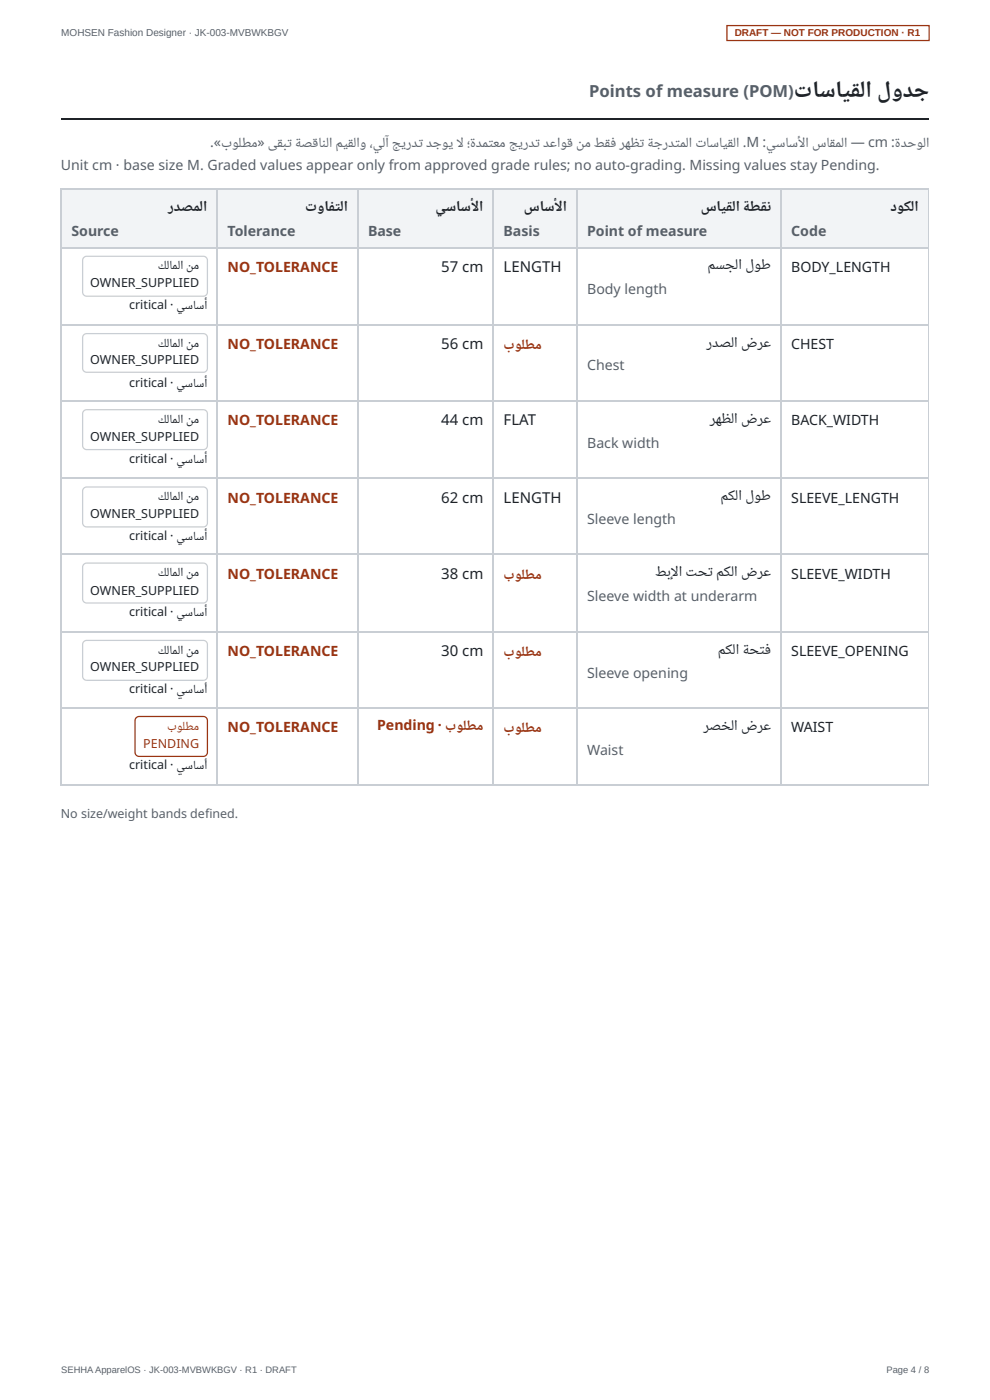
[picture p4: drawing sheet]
<svg xmlns="http://www.w3.org/2000/svg" width="210mm" height="297mm" viewBox="0 0 210 297" stroke-linecap="round" stroke-linejoin="round" font-family="sans-serif">
<defs><g id="words">
<g font-size="4.9" fill="#1f2328">
<text x="168.3" y="20.6">تاساي لا لودج</text>
<text x="180.8" y="22">ق</text>
</g>
<text font-size="3.5" fill="#57606a" x="124.9" y="20.6">Points of measure (POM)</text>
<g font-size="3.2" fill="#1f2328">
<text x="35.7" y="44.7">ردصملا</text>
<text x="64.7" y="44.7">توا</text>
<text x="70.2" y="45.5">ف ت</text>
<text x="72.2" y="44.7">لا</text>
<text x="92.3" y="44.7">يساسألا</text>
<text x="111.1" y="44.7">ساسألا</text>
<text x="148.6" y="44.7">ساي لا ةط</text>
<text x="154.3" y="45.6">ق</text>
<text x="161.6" y="45.6">قن</text>
<text x="188.8" y="44.7">دوكلا</text>
<text x="93.5" y="57.7">57 cm</text>
<text x="106.8" y="57.7">LENGTH</text>
<text x="150" y="57.2">مسجلا لوط</text>
<text x="93.5" y="74.1">56 cm</text>
<text x="149.8" y="73.6">ردصلا ضرع</text>
<text x="150.5" y="89.7">رهظلا ضرع</text>
<text x="93.5" y="90.2">44 cm</text>
<text x="106.8" y="90.2">FLAT</text>
<text x="93.5" y="106.6">62 cm</text>
<text x="106.8" y="106.6">LENGTH</text>
<text x="152.8" y="106.1">مكلا لوط</text>
<text x="93.5" y="122.8">38 cm</text>
<text x="138.9" y="122.2">طبإلا تحت مكلا ضرع</text>
<text x="93.5" y="139.2">30 cm</text>
<text x="152.2" y="138.6">مكلا ةحتف</text>
<text x="149.1" y="154.8">رصخلا ضرع</text>
</g>
<g font-size="3" fill="#57606a">
<text x="12.9" y="36">Unit cm · base size M. Graded values appear only from approved grade rules; no auto-grading. Missing values stay Pending.</text>
<text x="44.5" y="31.2">.«بولطم» ى ب</text>
<text x="59" y="32.2">ق ت ة</text>
<text x="63.9" y="31.2">صقا لا مي لاو ،يلآ جيرد دجوي ال؛ دم عم جيرد دعاوق</text>
<text x="68.5" y="32.5">ن</text>
<text x="74" y="32.2">ق</text>
<text x="88.8" y="32.2">ت</text>
<text x="99.8" y="32.1">ة</text>
<text x="103.7" y="32.6">ت</text>
<text x="113.6" y="32.2">ت</text>
<text x="122.8" y="32.8">ن</text>
<text x="123.9" y="31.2">م ط</text>
<text x="128.4" y="32.2">قف</text>
<text x="131.3" y="31.2">رهظ</text>
<text x="135.7" y="32.2">ت ة</text>
<text x="138.6" y="31.2">جرد ملا</text>
<text x="143.3" y="32.6">ت</text>
<text x="148.1" y="32.5">ت</text>
<text x="149.7" y="31.2">اساي لا .M :يساسألا سا ملا — cm : دحولا</text>
<text x="154.5" y="32.2">ق</text>
<text x="176.1" y="32.2">ق</text>
<text x="189.9" y="32.1">ة</text>
<text x="15.1" y="50">Source</text>
<text x="48.2" y="50">Tolerance</text>
<text x="78" y="50">Base</text>
<text x="106.8" y="50">Basis</text>
<text x="124.5" y="50">Point of measure</text>
<text x="167.7" y="50">Code</text>
<text x="124.5" y="62.4">Body length</text>
<text x="124.5" y="78.6">Chest</text>
<text x="124.5" y="95">Back width</text>
<text x="124.5" y="111.1">Sleeve length</text>
<text x="124.5" y="127.5">Sleeve width at underarm</text>
<text x="124.5" y="143.9">Sleeve opening</text>
<text x="124.5" y="160.1">Waist</text>
</g>
<g font-size="3" fill="#9a3412">
<text x="48.2" y="57.7">NO_TOLERANCE</text>
<text x="48.2" y="74.1">NO_TOLERANCE</text>
<text x="106.8" y="74.1">بولطم</text>
<text x="48.2" y="90.2">NO_TOLERANCE</text>
<text x="48.2" y="106.6">NO_TOLERANCE</text>
<text x="48.2" y="122.8">NO_TOLERANCE</text>
<text x="106.8" y="122.8">بولطم</text>
<text x="48.2" y="139.2">NO_TOLERANCE</text>
<text x="106.8" y="139.2">بولطم</text>
<text x="48.2" y="155.3">NO_TOLERANCE</text>
<text x="80" y="154.8">Pending · بولطم</text>
<text x="106.8" y="155.3">بولطم</text>
</g>
<g font-size="3" fill="#1f2328">
<text x="167.7" y="57.7">BODY_LENGTH</text>
<text x="167.7" y="74.1">CHEST</text>
<text x="167.7" y="90.2">BACK_WIDTH</text>
<text x="167.7" y="106.6">SLEEVE_LENGTH</text>
<text x="167.7" y="122.8">SLEEVE_WIDTH</text>
<text x="167.7" y="139.2">SLEEVE_OPENING</text>
<text x="167.7" y="155.3">WAIST</text>
</g>
<g font-size="2.6" fill="#1f2328">
<text x="33.4" y="57.2">كلاملا نم</text>
<text x="19.1" y="60.9">OWNER_SUPPLIED</text>
<text x="27.4" y="65.6">critical · يساسأ</text>
<text x="19.1" y="77.3">OWNER_SUPPLIED</text>
<text x="33.4" y="73.6">كلاملا</text>
<text x="40" y="74.9">ن</text>
<text x="41" y="73.6">م</text>
<text x="27.4" y="82">critical · يساسأ</text>
<text x="33.4" y="89.7">كلاملا نم</text>
<text x="19.1" y="93.7">OWNER_SUPPLIED</text>
<text x="27.4" y="98.2">critical · يساسأ</text>
<text x="33.4" y="106.1">كلاملا نم</text>
<text x="19.1" y="109.8">OWNER_SUPPLIED</text>
<text x="27.4" y="114.6">critical · يساسأ</text>
<text x="33.4" y="122.2">كلاملا</text>
<text x="40" y="123.6">ن</text>
<text x="41" y="122.2">م</text>
<text x="19.1" y="126.2">OWNER_SUPPLIED</text>
<text x="27.4" y="130.7">critical · يساسأ</text>
<text x="19.1" y="142.3">OWNER_SUPPLIED</text>
<text x="33.4" y="138.6">كلاملا</text>
<text x="40" y="140">ن</text>
<text x="41" y="138.6">م</text>
<text x="27.4" y="147.1">critical · يساسأ</text>
<text x="27.4" y="163.2">critical · يساسأ</text>
</g>
<g font-size="2.6" fill="#9a3412">
<text x="35.4" y="154.8">بولطم</text>
<text x="30.4" y="158.8">PENDING</text>
</g>
<text font-size="2.6" fill="#57606a" x="12.9" y="173.6">No size/weight bands defi ned.</text>
<text font-size="2.1" fill="#57606a" x="13" y="7.7">MOHSEN Fashion Designer · JK-003-MVBWKBGV</text>
<text font-size="2.1" fill="#9a3412" x="155.8" y="7.7">DRAFT — NOT FOR PRODUCTION · R1</text>
<g font-size="2" fill="#57606a">
<text x="13" y="291.3">SEHHA ApparelOS · JK-003-MVBWKBGV · R1 · DRAFT</text>
<text x="187.9" y="291.3">Page 4 / 8</text>
</g>
</g></defs>
<path d="M12.9 25.3h184" fill="none" stroke="#1f2328" stroke-width=".26"/>
<g fill="#f2f4f6">
<path d="M165.6 40.2h31.3v12.5h-31.3z"/>
<path d="M122.4 40.2h43.2v12.5h-43.2z"/>
<path d="M104.7 40.2h17.7v12.5h-17.7z"/>
<path d="M75.9 40.2h28.8v12.5h-28.8z"/>
<path d="M46.2 40.2h29.7v12.5h-29.7z"/>
<path d="M13.2 40.2h33v12.5h-33z"/>
</g>
<path d="M196.9 40v126.7" fill="none" stroke="#c9ced4" stroke-width=".21"/>
<g fill="none" stroke="#c9ced4" stroke-width=".26">
<path d="M13 40v126.7M46.1 40v126.7M76 40v126.7M104.6 40v126.7M122.3 40v126.7M165.7 40v126.7M12.9 40.1h184M12.9 52.5h184M17.8 54.6l.6-.2h24.7a.87 .87 0 0 1 .9 .8v6.8a.87 .87 0 0 1-.9 .8h-24.7a.87 .87 0 0 1-.9-.8v-6.8zM12.9 68.9h184M17.8 71l.6-.2h24.7a.87 .87 0 0 1 .9 .8v6.5a.87 .87 0 0 1-.9 .9h-24.7a.87 .87 0 0 1-.9-.9v-6.5zM12.9 85.1h184"/>
<path d="M17.8 87.2l.6-.3h24.7a.87 .87 0 0 1 .9 .9v6.7a.87 .87 0 0 1-.9 .9h-24.7a.87 .87 0 0 1-.9-.9v-6.7zM12.9 101.5h184M12.9 117.6h184M17.8 103.6l.6-.3h24.7a.87 .87 0 0 1 .9 .9v6.7a.87 .87 0 0 1-.9 .9h-24.7a.87 .87 0 0 1-.9-.9v-6.7zM17.8 119.7l.6-.2h24.7a.87 .87 0 0 1 .9 .8v6.8a.87 .87 0 0 1-.9 .8h-24.7a.87 .87 0 0 1-.9-.8v-6.8zM12.9 134h184M17.8 136.1l.6-.2h24.7a.87 .87 0 0 1 .9 .8v6.8a.87 .87 0 0 1-.9 .8h-24.7a.87 .87 0 0 1-.9-.8v-6.8zM12.9 150.2h184M12.9 166.6h184"/>
</g>
<path d="M154.1 5.4h42.9v3.2h-42.9zM28.9 152.3l.6-.3h13.6a.87 .87 0 0 1 .9 .9v6.7a.87 .87 0 0 1-.9 .9h-13.6a.87 .87 0 0 1-.9-.9v-6.7z" fill="none" stroke="#9a3412" stroke-width=".26"/>
<use href="#words"/>
</svg>
